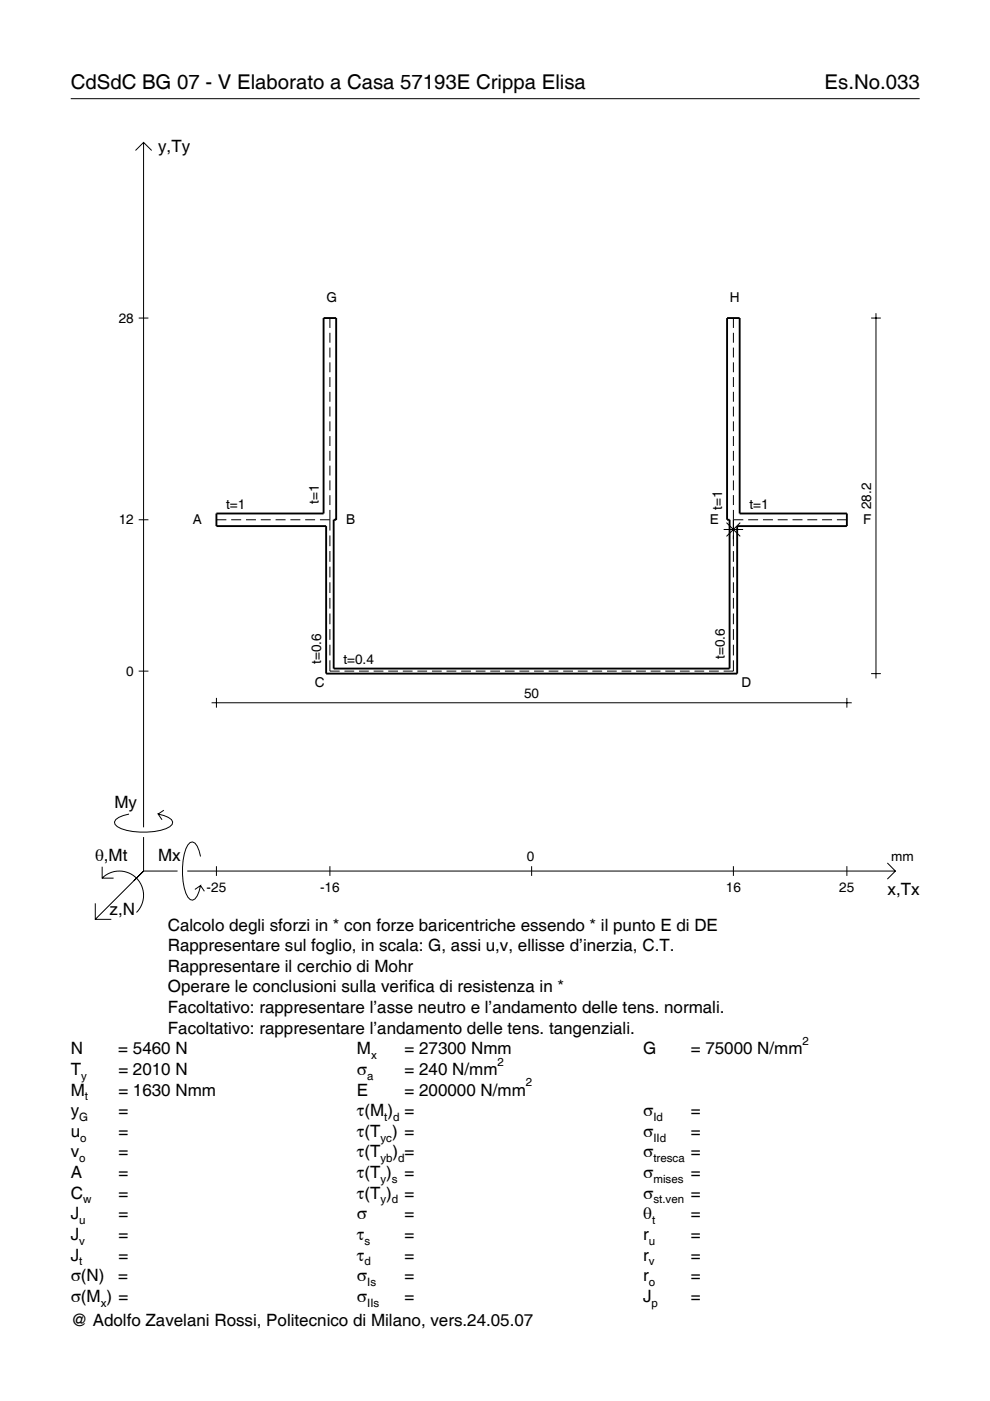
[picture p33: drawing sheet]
<svg xmlns="http://www.w3.org/2000/svg" width="210mm" height="297mm" viewBox="0 0 210 297" stroke-linecap="round" stroke-linejoin="round" font-family="sans-serif">
<defs><g id="words">
<g font-size="4.3">
<text x="15" y="18.9">CdSdC BG 07 - V Elaborato a Casa 57193E Crippa Elisa</text>
<text x="174.8" y="18.9">Es.No.033</text>
</g>
<g font-size="3.6">
<text x="33.5" y="32.3">y,Ty</text>
<text x="24.3" y="171.3">My</text>
<text x="20.1" y="182.6">θ,Mt</text>
<text x="33.5" y="182.6">Mx</text>
<text x="188.2" y="189.8">x,Tx</text>
<text x="23.2" y="193.9">z,N</text>
<text x="35.6" y="197.3">Calcolo degli sforzi in * con forze baricentriche essendo * il punto E di DE</text>
<text x="35.6" y="201.7">Rappresentare sul foglio, in scala: G, assi u,v, ellisse d’inerzia, C.T.</text>
<text x="35.6" y="206">Rappresentare il cerchio di Mohr</text>
<text x="35.6" y="210.4">Operare le conclusioni sulla verifica di resistenza in *</text>
<text x="35.6" y="214.8">Facoltativo: rappresentare l’asse neutro e l’andamento delle tens. normali.</text>
<text x="35.6" y="219.2">Facoltativo: rappresentare l’andamento delle tens. tangenziali.</text>
<text x="15" y="223.5">N</text>
<text x="15" y="227.9">T</text>
<text x="25.1" y="223.5">= 5460 N</text>
<text x="25.1" y="227.9">= 2010 N</text>
<text x="75.7" y="227.9">σ</text>
<text x="75.7" y="223.5">M</text>
<text x="85.8" y="223.5">= 27300 Nmm</text>
<text x="85.8" y="227.9">= 240 N/mm</text>
<text x="136.4" y="223.5">G</text>
<text x="146.5" y="223.5">= 75000 N/mm</text>
<text x="15" y="232.3">M</text>
<text x="25.1" y="232.3">= 1630 Nmm</text>
<text x="75.7" y="232.3">E</text>
<text x="85.8" y="232.3">= 200000 N/mm</text>
<text x="15" y="236.7">y</text>
<text x="25.1" y="236.7">=</text>
<text x="75.7" y="236.7">τ(M ) =</text>
<text x="136.4" y="236.7">σ</text>
<text x="146.5" y="236.7">=</text>
<text x="15" y="241">u</text>
<text x="15" y="245.4">v</text>
<text x="25.1" y="241">=</text>
<text x="25.1" y="245.4">=</text>
<text x="75.7" y="241">τ(T ) =</text>
<text x="75.7" y="245.4">τ(T</text>
<text x="83.3" y="245.4">) =</text>
<text x="136.4" y="241">σ</text>
<text x="136.4" y="245.4">σ</text>
<text x="146.5" y="241">=</text>
<text x="146.5" y="245.4">=</text>
<text x="15" y="249.8">A</text>
<text x="25.1" y="249.8">=</text>
<text x="75.7" y="249.8">τ(T )</text>
<text x="85.8" y="249.8">=</text>
<text x="136.4" y="249.8">σ</text>
<text x="146.5" y="249.8">=</text>
<text x="15" y="254.2">C</text>
<text x="25.1" y="254.2">=</text>
<text x="75.7" y="254.2">τ(T )</text>
<text x="85.8" y="254.2">=</text>
<text x="136.4" y="254.2">σ</text>
<text x="146.5" y="254.2">=</text>
<text x="15" y="258.5">J</text>
<text x="15" y="262.9">J</text>
<text x="25.1" y="258.5">=</text>
<text x="25.1" y="262.9">=</text>
<text x="75.7" y="258.5">σ</text>
<text x="75.7" y="262.9">τ</text>
<text x="85.8" y="258.5">=</text>
<text x="85.8" y="262.9">=</text>
<text x="136.4" y="258.5">θ</text>
<text x="136.4" y="262.9">r</text>
<text x="146.5" y="258.5">=</text>
<text x="146.5" y="262.9">=</text>
<text x="15" y="267.3">J</text>
<text x="25.1" y="267.3">=</text>
<text x="75.7" y="267.3">τ</text>
<text x="85.8" y="267.3">=</text>
<text x="136.4" y="267.3">r</text>
<text x="146.5" y="267.3">=</text>
<text x="15" y="271.7">σ(N)</text>
<text x="25.1" y="271.7">=</text>
<text x="75.7" y="271.7">σ</text>
<text x="85.8" y="271.7">=</text>
<text x="136.4" y="271.7">r</text>
<text x="146.5" y="271.7">=</text>
<text x="15" y="276">σ(M ) =</text>
<text x="15" y="281.2">@ Adolfo Zavelani Rossi, Politecnico di Milano, vers.24.05.07</text>
<text x="75.7" y="276">σ</text>
<text x="85.8" y="276">=</text>
<text x="136.4" y="276">J</text>
<text x="146.5" y="276">=</text>
</g>
<g font-size="2.9">
<text x="69.2" y="64.1">G</text>
<text x="154.7" y="64.1">H</text>
<text x="25.2" y="68.4">28</text>
<text x="47.9" y="107.8">t=1</text>
<text x="67.6" y="106.8" transform="rotate(-90 67.6 106.8)">t=1</text>
<text x="158.9" y="107.8">t=1</text>
<text x="184.7" y="107.9" transform="rotate(-90 184.7 107.9)">28.2</text>
<text x="25.2" y="111.2">12</text>
<text x="40.9" y="111.1">A</text>
<text x="73.4" y="111.1">B</text>
<text x="150.5" y="111.1">E</text>
<text x="153.1" y="108.2" transform="rotate(-90 153.1 108.2)">t=1</text>
<text x="183" y="111.1">F</text>
<text x="26.8" y="143.3">0</text>
<text x="68.1" y="140.8" transform="rotate(-90 68.1 140.8)">t=0.6</text>
<text x="72.8" y="140.7">t=0.4</text>
<text x="153.7" y="139.7" transform="rotate(-90 153.7 139.7)">t=0.6</text>
<text x="66.7" y="145.6">C</text>
<text x="111.1" y="148">50</text>
<text x="157.2" y="145.6">D</text>
<text x="111.7" y="182.6">0</text>
<text x="189" y="182.6">mm</text>
<text x="43.8" y="189.1">-25</text>
<text x="67.9" y="189.1">-16</text>
<text x="153.9" y="189.1">16</text>
<text x="178" y="189.1">25</text>
</g>
<g font-size="2.4">
<text x="170.2" y="221.5">2</text>
<text x="78.7" y="224.5">x</text>
<text x="105.5" y="225.9">2</text>
<text x="17.2" y="228.9">y</text>
<text x="18" y="233.3">t</text>
<text x="77.9" y="228.9">a</text>
<text x="111.5" y="230.3">2</text>
<text x="16.8" y="237.7">G</text>
<text x="81.5" y="237.7">t d</text>
<text x="138.5" y="237.7">Id</text>
<text x="17" y="242">o</text>
<text x="80.7" y="242">yc</text>
<text x="138.5" y="242">IId</text>
<text x="16.8" y="246.4">o</text>
<text x="80.7" y="246.4">yb d</text>
<text x="80.7" y="250.8">y s</text>
<text x="138.5" y="246.4">tresca</text>
<text x="138.5" y="250.8">mises</text>
<text x="17.6" y="255.2">w</text>
<text x="80.7" y="255.2">y d</text>
<text x="138.5" y="255.2">st.ven</text>
<text x="16.8" y="259.5">u</text>
<text x="16.8" y="263.9">v</text>
<text x="77.3" y="263.9">s</text>
<text x="137.6" y="263.9">u</text>
<text x="138.2" y="259.5">t</text>
<text x="16.8" y="268.3">t</text>
<text x="77.3" y="268.3">d</text>
<text x="137.6" y="268.3">v</text>
<text x="77.9" y="272.7">Is</text>
<text x="137.6" y="272.7">o</text>
<text x="21.4" y="277">x</text>
<text x="77.9" y="277">IIs</text>
<text x="138.2" y="277">p</text>
</g>
</g></defs>
<g fill="none" stroke="#000" stroke-width=".21">
<path d="M15 20.9h180M28.7 31.9l1.7-1.7 1.8 1.7M30.4 30.2v145.2M29.4 67.4h2.1M69.9 67.4v2.1M69.9 70.6v2.1M69.9 73.7v2.1M69.9 76.8v2.1M69.9 80v2.1M155.5 67.4v2.1M155.5 70.6v2.1M155.5 73.7v2.1"/>
<path d="M155.5 76.8v2.1M155.5 80v2.1M184.7 67.4h2.1M185.7 66.4v77.5M69.9 83.1v2.1M69.9 86.2v2.1M69.9 89.3v2.1M69.9 92.5v2.1M69.9 95.6v2.1M69.9 98.7v2.1M155.5 83.1v2.1M155.5 86.2v2.1"/>
<path d="M155.5 89.3v2.1M155.5 92.5v2.1M155.5 95.6v2.1M155.5 98.7v2.1M29.4 110.2h2.1M45.9 110.2h2.1M49 110.2h2.1M52.2 110.2h2.1M55.3 110.2h2.1M58.4 110.2h2.1M61.6 110.2h2.1M64.7 110.2h2.1"/>
<path d="M67.8 110.2h2.1M69.9 101.9v2.1M69.9 105v2.1M69.9 108.1v4.4M69.9 113.5v2.3M69.9 116.8v2.3M153.4 112.3h4.2M154 110.8l2.9 2.9M155.5 110.2h2.1M155.5 101.9v2.1M155.5 105v2.1M155.5 108.1v7.7"/>
<path d="M155.5 116.8v2.3M156.9 110.8l-2.9 2.9M158.6 110.2h2.1M161.8 110.2h2.1M164.9 110.2h2.1M168 110.2h2.1M171.2 110.2h2.1M174.3 110.2h2.1M177.4 110.2h2.2M69.9 120.1v2.3M69.9 123.5v2.2M69.9 126.8v2.2"/>
<path d="M69.9 130.1v2.3M69.9 133.4v2.3M69.9 136.7v2.3M155.5 120.1v2.3M155.5 123.5v2.2M155.5 126.8v2.2M155.5 130.1v2.3M155.5 133.4v2.3M155.5 136.7v2.3M29.4 142.3h2.1M44.9 149h135.7M45.9 148v2"/>
<path d="M69.9 140v2.3h2.1M73 142.3h2.1M76.1 142.3h2.1M79.2 142.3h2.1M82.3 142.3h2.1M85.4 142.3h2.1M88.5 142.3h2.1M91.6 142.3h2M94.7 142.3h2M97.8 142.3h2M100.9 142.3h2M104 142.3h2"/>
<path d="M107 142.3h2.1M110.1 142.3h2.1M113.2 142.3h2.1M116.3 142.3h2.1M119.4 142.3h2.1M122.5 142.3h2.1M125.6 142.3h2.1M128.7 142.3h2.1M131.8 142.3h2M134.9 142.3h2M138 142.3h2M141.1 142.3h2"/>
<path d="M144.2 142.3h2M147.2 142.3h2.1M150.3 142.3h2.1M155.5 140v2.3h-2.1M179.6 148v2M184.7 142.8h2.1M27.3 172.6a3.6 3.6 0 0 0-3 1.7l.1 .5a5.7 5.7 0 0 0 3.8 1.5 13.3 13.3 0 0 0 7.8-1l.5-.5 .1-.5a3.6 3.6 0 0 0-3.1-1.7l.8 1.2M30.4 177.5v7.2M34.7 171.8l-1.2 .8M20.2 191.5v3.4h3.4M21.7 186.2a5.1 5.1 0 0 1 7.2 0 5.1 5.1 0 0 1 0 7.3M21.7 183.8v2.4h2.4"/>
<path d="M30.4 184.7l-10.2 10.2M30.4 184.7l-2 2M30.4 184.7h7.2M39.7 184.7h150.1M42.5 181.6a3.6 3.6 0 0 0-1.7-3.1l-.5 .1a5.7 5.7 0 0 0-1.5 3.8 13.3 13.3 0 0 0 1 7.8l.5 .5 .5 .2a3.6 3.6 0 0 0 1.7-3.1l-1.2 .8M42.5 187.8l.8 1.2M45.9 183.7v2M69.9 183.7v2M112.7 183.7v2M155.5 183.7v2M179.6 183.7v2M188.1 183l1.7 1.7-1.7 1.7"/>
</g>
<path d="M68.6 67.4h2.7v42.8h-.6v31.6h84v-31.6h-.5v-42.8h2.6v41.5h22.8v2.6h-23.3v31.3h-87.2v-31.3h-23.2v-2.6h22.7z" fill="none" stroke="#000" stroke-width=".4"/>
<use href="#words"/>
</svg>
